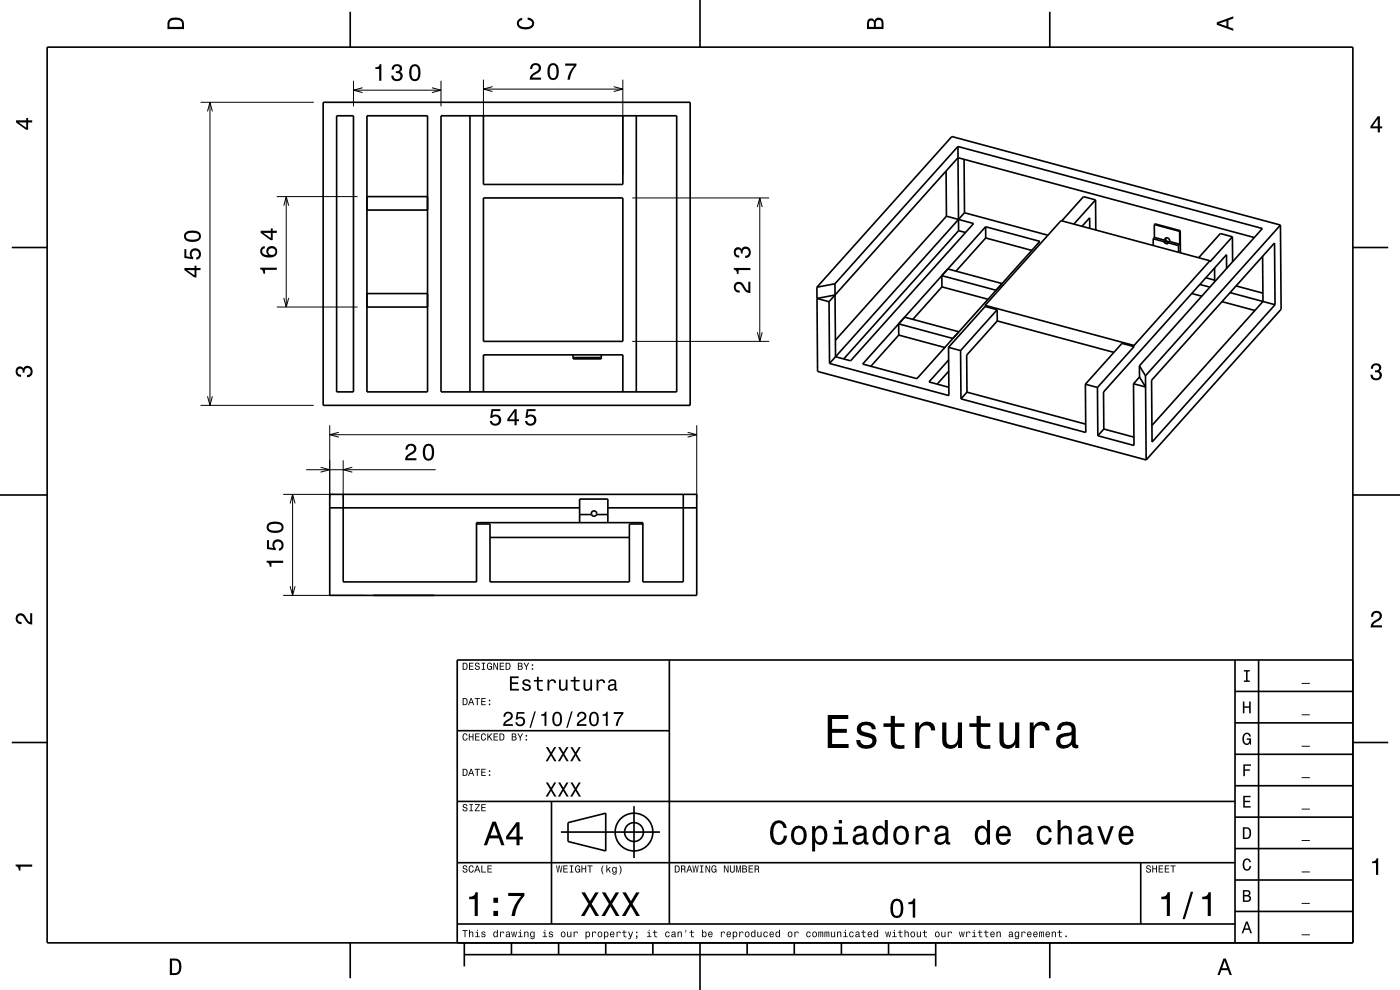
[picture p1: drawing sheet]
<svg xmlns="http://www.w3.org/2000/svg" width="297mm" height="210mm" viewBox="0 0 297 210" stroke-linecap="round" stroke-linejoin="round" font-family="sans-serif">
<g fill="none" stroke="#000" stroke-width=".21">
<path d="M75 17.1v5.5M75 19.1h18.6M76.9 18.6l-1.9 .5 1.9 .5M91.6 18.6l2 .5-2 .5M93.6 17.1v5.5M102.6 16.9v20.2M102.6 18.9h29.5M104.5 18.4l-1.9 .5 1.9 .5M130.2 18.4l1.9 .5-1.9 .5M132.1 16.9v20.2M42.5 21.7h24.1M44 23.6l.5-1.9 .6 1.9"/>
<path d="M44.5 21.7v64.3M58.7 41.7h17.1M60.2 43.6l.5-1.9 .5 1.9M60.7 41.7v23.4M134.1 42h29.1M160.7 43.9l.5-1.9 .5 1.9M161.2 42v30.4M58.7 65.1h17.1M60.2 63.2l.5 1.9 .5-1.9M134.1 72.4h29.1M160.7 70.5l.5 1.9 .5-1.9M42.5 86h24.1"/>
<path d="M44 84.1l.5 1.9 .6-1.9M64.9 99.6h27.5M68 99.1l1.9 .5-1.9 .6M69.9 90.2v15.5M69.9 92.2h77.9M71.9 91.7l-2 .5 2 .5M72.8 97.6v8.1M74.7 99.1l-1.9 .5 1.9 .6M145.9 91.7l1.9 .5-1.9 .5M147.8 90.2v15.5M60.1 104.9h10.7M61.6 106.8l.5-1.9 .5 1.9"/>
<path d="M62.1 104.9v21.4M60.1 126.3h17.1M61.6 124.4l.5 1.9 .5-1.9"/>
</g>
<g fill="none" stroke="#000" stroke-width=".35">
<path d="M10 10h277v190h-277zM74.3 2.5v7.5M148.5 0v10M222.7 2.5v7.5M68.6 21.7h77.8v64.3h-77.8zM71.4 24.6h3.6v58.5h-3.6zM77.8 24.6h12.9v58.5h-12.9zM93.6 24.6h50v58.5h-50zM99.7 24.6v58.5M102.6 24.6v14.5h29.5v-14.5M135 24.6v58.5M200.7 36.3l.1 9.6"/>
<path d="M203.2 31.1l.1 15.4M203.2 31.1l-26.1 29.1M203.2 31.1l64.6 17.4-26.1 29.1M204.5 33.8l.1 11.3M2.5 52.5h7.5M77.8 41.7h12.9M77.8 44.6h12.9M102.6 42h29.5v30.4h-29.5zM200.8 45.9l5.7 1.5-26.1 29.1-3.1-.8-.2-15.5M200.8 45.9l-23.6 26.3M201.1 57.1l11.5 3.1M203.3 46.5l-27.3 30.6"/>
<path d="M203.3 46.5l.1 2.4M203.4 48.9l-24.4 27.2M203.4 48.9l1.4 .4M204.6 45.1l17.7 4.8M204.6 45.1l-1.3 1.4M209.1 48.1l11.5 3.1-26.1 29.1-11.5-3.1zM209.1 48.1v2.4M209.1 50.5l-6.3 7M209.1 50.5l9.8 2.6M229.5 48l1.7-1.8v2.2M232.4 42.4l-2.5-.7-4.6 5.1M232.4 42.4l-4.6 5.1"/>
<path d="M232.4 42.4l.1 6.4M244.6 50.6l2.3 .7M244.6 50.6l.1 1.5M244.9 47.6l.1-.1 5.4 1.4M244.9 47.6l5.3 1.5M244.9 47.6v2.8M244.9 50.4l2.3 .6M244.9 50.4l-.3 .2M246.9 51.3l.1 .2a.51 .51 0 0 0 .9 0M247.2 51l-.1-.1a.51 .51 0 0 1 .6-.5 .51 .51 0 0 1 .5 .6l-.1 .2M247.2 51l-.3 .3M247.3 50.5l.1 .6 .5 .2 .2-.1"/>
<path d="M247.9 51.5h-.1M247.9 51.5l2.1 .6M248 51.3h-.3l-.4-.2-.2 .2 .4 .3 .3-.1M248.1 51.2l-.2 .3M248.1 51.2l2.2 .6M250 52.1v1.4M250.2 49.1l.1 2.7M250.3 51.8l-.3 .3M250.4 48.9v4.7M250.4 48.9l-.2 .2M255.8 58.9l1.9 .5M256.7 55.3l-31.6-8.5-16.1 18"/>
<path d="M256.7 55.3l-16.1 18M257.7 56.9v2.9M260.2 56.9v-2.9l-26.1 29.1 .1 7.9M261.4 50.2l-4.7 5.4v-.3M261.4 50.2l-2.5-.7-4.6 5.2M261.4 50.2l.1 5.3M266.1 50.4l-62.9-16.9-27.3 30.5M267.9 54.4v9.6l-23.5 26.3M270.4 51.5l.1 13.1-26.1 29.2-.1-13.1zM271.6 47.7l.2 17.9-28.7 32M271.6 47.7l-28.6 32M271.6 47.7l-69.7-18.7-28.6 31.9"/>
<path d="M287 52.5h7.5M77.8 62.3h12.9M77.8 65.1h12.9M121.6 75.3v.8h6v-.8M121.6 75.8h6M173.3 60.9v2.4M173.3 63.3l2.6 .7M173.3 63.3l.1 15.5 69.7 18.8M175.9 64l.1 13.1M177.1 60.2l-3.8 .7M177.1 62.6l-3.8 .7M190.7 71.1l-6 6.6"/>
<path d="M190.7 71.1l9.7 2.6M191.9 67.3l11.5 3.1-1.2 1.4-11.6-3.1 .1 2.4M199.8 60.9l-6.1 6.8M199.8 60.9v-2.4l11.5 3.1M199.8 60.9l9.8 2.6M201.2 73.7l.1 10.2-25.3-6.8M201.2 73.7l2.6 .7M201.2 76.4l-4.1 4.6 4.2 1.2M201.3 78.7l-2.5 2.8M203.8 74.4l.1 10.2M209 65l-7.8 8.7M209 64.8v.2"/>
<path d="M209 65l2.5 .7M209 64.8l31.6 8.5M211.5 65.7l-7.7 8.7M211.5 65.7l.1 2.4M211.6 68.1l-6.5 7.2v7.9M211.6 68.1l24.7 6.6M240.6 73.5l-2.6-.7-7.7 8.7M240.6 73.3v.2M240.6 73.5l-7.8 8.7M241.7 77.6v2.4M241.7 77.6l1.3 2.1M241.7 80l1.3 2.1-2.5-.7"/>
<path d="M241.7 80l-1.2 1.4M243 79.7l.1 17.9M252.8 62.3l2.1 .5M254.5 60.3l2.2 .6M259.2 64l7 1.9M261 62.1l9.5 2.5M262.2 60.6l5.7 1.6M102.6 83.1v-7.8h29.5v7.8M205.1 83.2l25.2 6.8M205.1 83.2l-1.2 1.4M230.3 81.5v10.2l-26.4-7.1M230.3 81.5l2.5 .7"/>
<path d="M232.8 82.2l.1 10.2M234.2 91l6.4 1.7M234.2 91l-1.3 1.4M240.5 81.4l.1 13.1-7.7-2.1M0 105h10M69.9 107.7h53.1M69.9 104.9h77.9v21.4h-77.9zM72.8 104.9v18.5h28.3v-12.5h35.3v12.5h8.5v-18.5M101.1 111.1h2.8v12.3h29.6v-12.3h2.9M103.9 114h29.6M123 109.1h2.5M123 110.9v-5h6v5"/>
<path d="M125.5 109.1a.57 .57 0 0 1 .5-.7 .57 .57 0 0 1 .5 .7M125.5 109.1a.57 .57 0 0 0 .5 .4 .57 .57 0 0 0 .5-.4M126.5 109.1h2.5M129 107.7h18.8M287 105h10M142 140v56M262 140v60M267 140v60M287 140h-190v60M2.5 157.5h7.5M97 155h45M262 153.3h25"/>
<path d="M262 146.7h25M287 157.5h7.5M97 170h165M117 170v26M119 176.5h21M120.5 174.5l8-2v8l-8-2zM134.5 171v11M262 173.3h25M262 166.7h25M262 160h25M97 196h165M97 183h165"/>
<path d="M242 183v13M262 193.3h25M262 186.7h25M262 180h25M74.3 200v7.5M98.5 202.5h100M98.5 200v5M108.5 200v2.5M118.5 200v2.5M128.5 200v2.5M138.5 200v2.5M148.5 200v10"/>
<path d="M158.5 200v2.5M168.5 200v2.5M178.5 200v2.5M188.5 200v2.5M198.5 200v5M222.7 200v7.5"/>
<circle cx="134.5" cy="176.5" r="2"/>
<circle cx="134.5" cy="176.5" r="4"/>
</g>
<g fill="#000">
<path d="M36 4a2.18 2.18 0 0 0-.5 2.2h3.5v-1.2a1.43 1.43 0 0 0-1.7-1.3zM36.3 4.4a2.15 2.15 0 0 1 2.2 .3l.1 1h-2.6v-1z" fill-rule="evenodd"/>
<path d="M79.6 14.3v.3h.8v2.5h.5v-3.5h-.3a.77 .77 0 0 1-1 .7zM83.4 13.9l-.3 .9h.4a.62 .62 0 0 1 .4-.8 .62 .62 0 0 1 .8 .3 .62 .62 0 0 1-.3 .8h-.4v.4a.72 .72 0 0 1 .9 .4 .72 .72 0 0 1-.5 1 .72 .72 0 0 1-.9-.5v-.4h-.5a1.18 1.18 0 0 0 1.5 1.2 1.18 1.18 0 0 0 .6-1.8l-.2-.1a.91 .91 0 0 0 .3-1.2 .91 .91 0 0 0-1-.5zM87.1 14.1a2.67 2.67 0 0 0 .4 3 1.14 1.14 0 0 0 1.6-.9 2.31 2.31 0 0 0-.6-2.5l-.5-.1-.5 .1zM87.7 14.1h.6a2.37 2.37 0 0 1 0 2.6h-.6a2.38 2.38 0 0 1 0-2.6z" fill-rule="evenodd"/>
<path d="M109.9 4.2l.9-.4v.4a.7 .7 0 0 0-.7 .5 .7 .7 0 0 0 .3 .8 1.7 1.7 0 0 0 2.5-.5 .9 .9 0 0 0-1-.8v-.5a1.24 1.24 0 0 1 1.4 1.1 1.24 1.24 0 0 1-1 1.4 2.22 2.22 0 0 1-2.5-.7l-.2-.5z" fill-rule="evenodd"/>
<path d="M112.8 13.7l-.3 .4v.5h.4a.71 .71 0 0 1 .5-.8 .71 .71 0 0 1 .9 .5 .71 .71 0 0 1-.5 .9 1.8 1.8 0 0 0-1.4 1.7h2.4v-.4h-1.9a2.2 2.2 0 0 1 1.5-1.2 1.13 1.13 0 0 0 .1-1.7 1.13 1.13 0 0 0-1.7 .1zM116.4 13.8a2.67 2.67 0 0 0 .4 3.1 1.14 1.14 0 0 0 1.7-.9 2.31 2.31 0 0 0-.6-2.5l-.6-.1-.5 .1zM117 13.9h.7a2.38 2.38 0 0 1 0 2.6h-.7a2.37 2.37 0 0 1 0-2.6zM119.9 13.5v.4h1.9a5.2 5.2 0 0 0-1.4 3h.5a5.3 5.3 0 0 1 1.4-3v-.4z" fill-rule="evenodd"/>
<path d="M184.2 4.2l-.3 .7v1.3h3.5v-1.3a.98 .98 0 0 0-.7-1.1 .98 .98 0 0 0-1.2 .6 .84 .84 0 0 0-1.3-.2zM184.5 4.5a.54 .54 0 0 1 .6-.1 .54 .54 0 0 1 .3 .6v.7h-1zM185.9 4.4a.62 .62 0 0 1 .8-.1 .62 .62 0 0 1 .3 .6v.8h-1.2z" fill-rule="evenodd"/>
<path d="M258.1 4.7v.6l3.5 1.2v-.4l-1-.4v-1.4l1-.4v-.4zM258.6 5l1.6-.5v1z" fill-rule="evenodd"/>
<path d="M3.4 25.5v.5l2.1 1.5h.5v-1.5h.8v-.5h-.8v-.5h-.4v.5zM4 26h1.6v1.1z" fill-rule="evenodd"/>
<path d="M292.3 24.7l-1.6 2.1v.4h1.6v.9h.4v-.9h.5v-.4h-.5v-2.1zM292.3 25.2v1.6h-1.1z" fill-rule="evenodd"/>
<path d="M39.1 56.8v.5l2.1 1.5h.5v-1.5h.8v-.5h-.8v-.5h-.4v.5zM39.7 57.3h1.6v1.1zM39.1 52.8v1.9l1.9 .3v-.4a.79 .79 0 0 1-.2-1.2 .79 .79 0 0 1 1.2 0 .79 .79 0 0 1-.1 1.2h-.3v.5a1.21 1.21 0 0 0 1.1-1.5 1.21 1.21 0 0 0-1.7-.8 1.21 1.21 0 0 0-.5 1.7l-1-.1v-1.6zM39.5 49.2a1.13 1.13 0 0 0-.4 1.2 1.13 1.13 0 0 0 .9 .8 2.28 2.28 0 0 0 2.5-.6 1.14 1.14 0 0 0-.9-1.6 2.85 2.85 0 0 0-2.1 .2zM39.5 49.8a2.38 2.38 0 0 1 2.6 0v.6a2.37 2.37 0 0 1-2.6 0z" fill-rule="evenodd"/>
<path d="M55.2 56.8v.3a.77 .77 0 0 1 .7 1h.3v-.9h2.5v-.4zM55.5 52.5a1.33 1.33 0 0 0-.1 1.5 1.33 1.33 0 0 0 1.3 .6 1.63 1.63 0 0 0 2.1-1.2 1.15 1.15 0 0 0-1.5-1.2 1.15 1.15 0 0 0-.4 1.9 1.02 1.02 0 0 1-1.3-.8 .58 .58 0 0 1 .6-.6v-.5zM56.9 53.4a.75 .75 0 0 1 1.5 0 .75 .75 0 0 1-1.5 0zM55.3 48.9v.5l2.1 1.5h.5v-1.5h.8v-.5h-.8v-.5h-.4v.5zM55.9 49.4h1.6v1.1z" fill-rule="evenodd"/>
<path d="M155.9 60.1a1.2 1.2 0 0 0-.1 1.3 1.2 1.2 0 0 0 1.1 .7v-.5a.7 .7 0 0 1-.8-.5 .7 .7 0 0 1 .5-.8 .7 .7 0 0 1 .8 .5 1.8 1.8 0 0 0 1.8 1.4v-2.4h-.5v1.9a2.2 2.2 0 0 1-1.1-1.5 1.11 1.11 0 0 0-1.7-.1zM155.7 56.8v.4a.77 .77 0 0 1 .6 .9h.4v-.8h2.5v-.5zM155.9 52.7a1.17 1.17 0 0 0-.2 1.3 1.17 1.17 0 0 0 1.1 .7v-.5a.62 .62 0 0 1-.7-.3 .62 .62 0 0 1 .2-.8 .62 .62 0 0 1 .8 .2l.1 .5h.4a.72 .72 0 0 1 .4-1 .72 .72 0 0 1 .9 .5 .72 .72 0 0 1-.5 .9l-.3 .1v.4a1.18 1.18 0 0 0 1.2-1.5 1.18 1.18 0 0 0-1.9-.6l-.1 .3a.86 .86 0 0 0-1.4-.2z" fill-rule="evenodd"/>
<path d="M291.1 77.4a1.08 1.08 0 0 1 1.4-.2 1.08 1.08 0 0 1 .4 1.2l-.3 .3a1.06 1.06 0 0 1 .5 1.3 1.06 1.06 0 0 1-1.2 .7 1.1 1.1 0 0 1-1.2-1.2h.5a.71 .71 0 0 0 1 .8 .71 .71 0 0 0 .1-1.3h-.6v-.4a.61 .61 0 0 0 .8-.3 .61 .61 0 0 0-.2-.8 .61 .61 0 0 0-.9 .2l-.1 .5h-.5z" fill-rule="evenodd"/>
<path d="M3.6 78a.86 .86 0 0 1 1.4 .2 1.06 1.06 0 0 1 1.2-.6 1.06 1.06 0 0 1 .7 1.2 1.1 1.1 0 0 1-1.2 1.2v-.4a.71 .71 0 0 0 .8-1 .71 .71 0 0 0-1.3-.1v.6h-.4a.61 .61 0 0 0-.3-.8 .61 .61 0 0 0-.8 .2 .61 .61 0 0 0 .2 .8l.6 .2v.4a1.15 1.15 0 0 1-1.2-.6 1.15 1.15 0 0 1 .3-1.3z" fill-rule="evenodd"/>
<path d="M86.3 94.4l-.3 1h.5a.7 .7 0 0 1 .5-.9 .7 .7 0 0 1 .8 .5 .7 .7 0 0 1-.5 .9 1.8 1.8 0 0 0-1.4 1.7h2.4v-.4h-1.9a2.23 2.23 0 0 1 1.5-1.2 1.13 1.13 0 0 0 .1-1.6 1.13 1.13 0 0 0-1.7 0zM90 94.6a2.68 2.68 0 0 0 .4 3 1.14 1.14 0 0 0 1.6-.9 2.3 2.3 0 0 0-.6-2.5l-.5-.1-.5 .1zM90.6 94.6h.6a2.38 2.38 0 0 1 0 2.6h-.6a2.37 2.37 0 0 1 0-2.6z" fill-rule="evenodd"/>
<path d="M104.3 86.8l-.3 1.8h.4a.8 .8 0 0 1 1.2-.2 .8 .8 0 0 1 0 1.3 .8 .8 0 0 1-1.2-.4h-.5a1.21 1.21 0 0 0 1.5 1.1 1.21 1.21 0 0 0 .8-1.7 1.21 1.21 0 0 0-1.7-.6l.1-.9h1.5v-.4zM109.1 86.8l-1.5 2.1v.4h1.6v.9h.4v-.9h.5v-.4h-.5v-2.1zM109.2 87.4v1.5h-1.2zM111.7 86.8l-.2 1.8h.4a.8 .8 0 0 1 1.2-.2 .8 .8 0 0 1-.1 1.3 .8 .8 0 0 1-1.2-.4h-.4a1.21 1.21 0 0 0 1.5 1.1 1.21 1.21 0 0 0 .8-1.7 1.21 1.21 0 0 0-1.8-.6l.2-.9h1.5v-.4z" fill-rule="evenodd"/>
<path d="M56.5 118.9v.4a.77 .77 0 0 1 .7 .9h.4v-.8h2.5v-.5zM56.6 114.6v1.9l1.9 .2v-.4a.8 .8 0 0 1-.2-1.2 .8 .8 0 0 1 1.2 .1 .8 .8 0 0 1-.3 1.2v.4a1.21 1.21 0 0 0 1-1.5 1.21 1.21 0 0 0-1.6-.8 1.21 1.21 0 0 0-.6 1.8l-.9-.2v-1.5zM57 110.9a1.13 1.13 0 0 0-.4 1.3 1.13 1.13 0 0 0 1 .8 2.27 2.27 0 0 0 2.5-.6 1.14 1.14 0 0 0-.9-1.7 2.86 2.86 0 0 0-2.2 .2zM57.1 111.5a2.38 2.38 0 0 1 2.6 0v.7a2.37 2.37 0 0 1-2.6 0z" fill-rule="evenodd"/>
<path d="M3.6 130.4a1.22 1.22 0 0 1 2 .7l.4 .6 .4 .3v-1.9h.4v2.4a1.8 1.8 0 0 1-1.7-1.4 .71 .71 0 0 0-.9-.5 .71 .71 0 0 0-.5 .8 .71 .71 0 0 0 .9 .5v.5a1.18 1.18 0 0 1-1.2-.7 1.18 1.18 0 0 1 .2-1.3z" fill-rule="evenodd"/>
<path d="M291.2 129.9a1.18 1.18 0 0 1 1.9 .3 1.18 1.18 0 0 1-1 1.7l-.5 .3-.3 .5h1.9v.4h-2.4a1.8 1.8 0 0 1 1.4-1.8 .71 .71 0 0 0 .5-.8 .71 .71 0 0 0-.9-.5 .71 .71 0 0 0-.5 .8h-.4z" fill-rule="evenodd"/>
<path d="M98.1 140.6v1.5h.5a.77 .77 0 0 0 .6-.8 .77 .77 0 0 0-.6-.7zM98.4 140.8a.58 .58 0 0 1 .6 .5 .58 .58 0 0 1-.6 .6zM99.5 140.6v1.5h.9v-.2h-.7v-.5h.7v-.2h-.7v-.4h.7v-.2zM100.9 140.7a.53 .53 0 0 0 0 .6 .53 .53 0 0 0 .6 .2 .32 .32 0 0 1-.2 .5 .32 .32 0 0 1-.4-.4h-.2a.5 .5 0 0 0 .7 .5 .5 .5 0 0 0 .1-.8l-.3-.1a.29 .29 0 0 1-.2-.4 .29 .29 0 0 1 .4-.1 .29 .29 0 0 1 .2 .3h.2a.51 .51 0 0 0-.4-.4 .51 .51 0 0 0-.5 .1zM102.2 140.6v.2h.3v1.1h-.3v.2h.7v-.2h-.2v-1.1h.2v-.2zM103.4 140.8l-.1 .2a.69 .69 0 0 0 0 .8 .69 .69 0 0 0 .8 .3l.1-.2 .2 .2v-.8h-.6v.2h.4l-.2 .4a.6 .6 0 0 1-.5-.6 .6 .6 0 0 1 .5-.6l.2 .3h.2l-.1-.2a.5 .5 0 0 0-.9 0zM104.7 140.6v1.5h.1v-1.2l.6 1.2h.2v-1.5h-.1v1.2l-.6-1.2zM106 140.6v1.5h1v-.2h-.8v-.5h.7v-.2h-.7v-.4h.7v-.2zM107.3 140.6v1.5h.5a.77 .77 0 0 0 .6-.8 .77 .77 0 0 0-.6-.7zM107.5 140.8a.58 .58 0 0 1 .6 .5 .58 .58 0 0 1-.6 .6zM109.9 140.6v1.5h.5a.42 .42 0 0 0 .5-.3 .42 .42 0 0 0-.3-.5l.2-.2-.1-.4zM110.1 140.8h.3a.23 .23 0 0 1 .2 .2 .23 .23 0 0 1-.2 .2h-.3zM110.1 141.4h.3a.26 .26 0 0 1 .3 .2 .26 .26 0 0 1-.3 .3h-.3zM111.1 140.6l.5 .9v.6h.2v-.6l.5-.9h-.3l-.3 .7-.4-.7zM112.8 141.8v.3h.3v-.3zM112.8 140.9v.3h.3v-.3z" fill-rule="evenodd"/>
<path d="M98.1 148.1v1.5h.5a.77 .77 0 0 0 .6-.8 .77 .77 0 0 0-.6-.7zM98.4 148.3a.58 .58 0 0 1 .6 .5 .58 .58 0 0 1-.6 .6zM99.8 148.1l-.5 1.5h.2l.2-.5h.5l.2 .5h.2l-.5-1.5zM100 148.3l.2 .7h-.5zM100.7 148.1v.2h.5v1.3h.2v-1.3h.4v-.2zM102.1 148.1v1.5h.9v-.2h-.7v-.5h.7v-.2h-.7v-.4h.7v-.2zM103.7 149.3v.3h.3v-.3zM103.7 148.4v.3h.3v-.3z" fill-rule="evenodd"/>
<path d="M98.3 155.7l-.1 .3a.67 .67 0 0 0 0 .8 .67 .67 0 0 0 .8 .2l.2-.5h-.2l-.2 .4a.6 .6 0 0 1-.5-.6 .6 .6 0 0 1 .5-.6l.2 .3h.2l-.2-.3a.5 .5 0 0 0-.7 0zM99.5 155.6v1.5h.2v-.7h.6v.7h.1v-1.5h-.1v.6h-.6v-.6zM100.8 155.6v1.5h1v-.2h-.8v-.5h.7v-.2h-.7v-.4h.7v-.2zM102.2 155.7l-.1 .3a.67 .67 0 0 0 0 .8 .67 .67 0 0 0 .8 .2l.2-.5h-.2l-.2 .4a.6 .6 0 0 1-.5-.6 .6 .6 0 0 1 .5-.6l.2 .3h.2l-.2-.3a.5 .5 0 0 0-.7 0zM103.4 155.6v1.5h.2v-.6l.2-.1 .5 .7h.2l-.6-.9 .6-.6h-.3l-.6 .7v-.7zM104.7 155.6v1.5h1v-.2h-.8v-.5h.7v-.2h-.7v-.4h.7v-.2zM106 155.6v1.5h.5a.77 .77 0 0 0 .6-.8 .77 .77 0 0 0-.6-.7zM106.2 155.8a.58 .58 0 0 1 .6 .5 .58 .58 0 0 1-.6 .6zM108.6 155.6v1.5h.5a.42 .42 0 0 0 .5-.3 .42 .42 0 0 0-.3-.5l.2-.2-.1-.4zM108.8 155.8h.3a.23 .23 0 0 1 .2 .2 .23 .23 0 0 1-.2 .2h-.3zM108.8 156.4h.3a.26 .26 0 0 1 .3 .2 .26 .26 0 0 1-.3 .3h-.3zM109.8 155.6l.5 .9v.6h.2v-.6l.5-.9h-.3l-.3 .7-.4-.7zM111.5 156.8v.3h.3v-.3zM111.5 155.9v.3h.3v-.3z" fill-rule="evenodd"/>
<path d="M107.1 151.2l-.3 .9h.4a.6 .6 0 0 1 .4-.8 .6 .6 0 0 1 .8 .5 .6 .6 0 0 1-.5 .7l-.2 .1a1.4 1.4 0 0 0-1 1.4h2.1v-.4h-1.6l.7-.7a1 1 0 0 0 .8-1.4 1 1 0 0 0-1.6-.3zM109.6 151l-.2 1.6h.4a.68 .68 0 0 1 1-.2 .68 .68 0 0 1-.1 1.1 .68 .68 0 0 1-1-.3h-.4a1.04 1.04 0 0 0 1.3 .9 1.04 1.04 0 0 0 .7-1.4 1.04 1.04 0 0 0-1.5-.5l.1-.8h1.3v-.4zM113.4 150.9l-1.1 3.5h.3l1.1-3.5zM114.8 151.5v.3h.7v2.2h.4v-3h-.3a.66 .66 0 0 1-.8 .5zM117.4 151.4a2.29 2.29 0 0 0 .4 2.6 .98 .98 0 0 0 1.4-.8 1.97 1.97 0 0 0-.6-2.1h-.8zM117.9 151.4h.6a2.02 2.02 0 0 1 0 2.2h-.6a2.04 2.04 0 0 1 0-2.2zM121.2 150.9l-1.1 3.5h.3l1.1-3.5zM122.7 151.2l-.3 .9h.4a.6 .6 0 0 1 .5-.8 .6 .6 0 0 1 .7 .5 .6 .6 0 0 1-.4 .7l-.3 .1a1.4 1.4 0 0 0-.9 1.4h2v-.4h-1.6l.7-.7a1 1 0 0 0 .8-1.4 1 1 0 0 0-1.6-.3zM125.2 151.4a2.29 2.29 0 0 0 .4 2.6 .98 .98 0 0 0 1.4-.8 1.97 1.97 0 0 0-.6-2.1h-.8zM125.7 151.4h.6a2.02 2.02 0 0 1 0 2.2h-.6a2.02 2.02 0 0 1 0-2.2zM127.8 151.5v.3h.7v2.2h.4v-3h-.3a.66 .66 0 0 1-.8 .5zM130.2 151v.4h1.6a4.5 4.5 0 0 0-1.2 2.6h.4a4.5 4.5 0 0 1 1.3-2.6v-.4z" fill-rule="evenodd"/>
<path d="M108.2 143.5v3h1.9v-.4h-1.5v-1h1.3v-.4h-1.3v-.9h1.4v-.3zM111 144.3a.65 .65 0 0 0-.1 .7 .65 .65 0 0 0 .6 .4l.7 .2a.52 .52 0 0 1-.5 .7 .52 .52 0 0 1-.6-.5h-.3a.88 .88 0 0 0 1.1 .8 .88 .88 0 0 0 .5-1.3l-1.1-.4a.46 .46 0 0 1 .3-.5 .46 .46 0 0 1 .6 .4h.4a.93 .93 0 0 0-1.6-.5zM113.9 143.6v.6h-.6v.4h.6v1.5a.89 .89 0 0 0 1.3 .4v-.3a.58 .58 0 0 1-.9-.3v-1.3h.9v-.4h-.9v-.6zM116.1 144.2v2.3h.4v-1.3a.57 .57 0 0 1 .3-.7 .57 .57 0 0 1 .7 .2l.1 .2h.4a.77 .77 0 0 0-.6-.8 .77 .77 0 0 0-.9 .4v-.3zM118.6 144.2v1.5a.76 .76 0 0 0 .5 .8 .76 .76 0 0 0 .9-.4v.4h.4v-2.3h-.4v1.3a.55 .55 0 0 1-.3 .7 .55 .55 0 0 1-.7-.3v-1.7zM121.7 143.6v.6h-.6v.4h.6v1.5a.89 .89 0 0 0 1.3 .4v-.3a.58 .58 0 0 1-.9-.3v-1.3h.9v-.4h-.9v-.6zM123.8 144.2v1.5a.76 .76 0 0 0 .5 .8 .76 .76 0 0 0 .9-.4v.4h.4v-2.3h-.4v1.3a.55 .55 0 0 1-.3 .7 .55 .55 0 0 1-.7-.3v-1.7zM126.6 144.2v2.3h.3v-1.3a.57 .57 0 0 1 .3-.7 .57 .57 0 0 1 .8 .2v.2h.4a.76 .76 0 0 0-.6-.8 .76 .76 0 0 0-.9 .4v-.3zM129.3 144.3l-.3 .5h.4a.47 .47 0 0 1 .6-.4 .47 .47 0 0 1 .3 .6l-.2 .1a.84 .84 0 0 0-1 .3 .84 .84 0 0 0 0 1 .9 .9 0 0 0 1.3-.2l.1 .2 .5 .1v-.3h-.2l-.1-.2v-1.2a.87 .87 0 0 0-.6-.7 .87 .87 0 0 0-.8 .2zM129.4 145.6l1-.3a.66 .66 0 0 1-.2 .8 .66 .66 0 0 1-.8 0z" fill-rule="evenodd"/>
<path d="M175.6 151.7v7h4.4v-.9h-3.5v-2.3h3.1v-.9h-3.1v-2.1h3.5v-.8zM182.3 153.5a1.51 1.51 0 0 0-.5 1.7 1.51 1.51 0 0 0 1.5 1l1.6 .5a.79 .79 0 0 1 .1 .8 .79 .79 0 0 1-.6 .5 1.34 1.34 0 0 1-1.9-1h-.9a1.82 1.82 0 0 0 2.2 1.9 1.78 1.78 0 0 0 1.9-.8 1.78 1.78 0 0 0-.1-2.1l-2.7-.9-.3-.5a1.22 1.22 0 0 1 1.1-.8 1.22 1.22 0 0 1 1.1 .5l.1 .4h.9a1.7 1.7 0 0 0-2-1.6l-.9 .1zM189 151.8v1.6h-1.6v.8h1.6v3.6l.3 .6 .6 .3 2 .1v-.8h-1.5l-.4-.2-.2-1v-2.6h2.1v-.8h-2.1v-1.6zM194.2 153.3v5.4h.9v-3.1a1.33 1.33 0 0 1 .7-1.6 1.33 1.33 0 0 1 1.6 .5l.1 .4h.9a1.79 1.79 0 0 0-1.4-1.8 1.79 1.79 0 0 0-2 1v-.8zM199.9 153.3v3.5a1.78 1.78 0 0 0 1.2 2 1.78 1.78 0 0 0 2.1-1v.9h.9v-5.4h-.9v3.1a1.37 1.37 0 0 1-.6 1.4 1.37 1.37 0 0 1-1.6-.1l-.2-1v-3.4zM207.2 151.8v1.6h-1.6v.8h1.6v3.6l.3 .6 .6 .3 2 .1v-.8h-1.5l-.3-.2-.2-1v-2.6h2v-.8h-2v-1.6zM212 153.3v3.5a1.77 1.77 0 0 0 1.3 2 1.77 1.77 0 0 0 2.1-1v.9h.8v-5.4h-.9v3.1a1.38 1.38 0 0 1-.6 1.4 1.38 1.38 0 0 1-1.6-.1l-.2-1v-3.4zM218.5 153.3v5.4h.9v-3.1a1.33 1.33 0 0 1 .7-1.6 1.33 1.33 0 0 1 1.6 .5l.1 .4h.9a1.79 1.79 0 0 0-1.4-1.8 1.79 1.79 0 0 0-2 1v-.8zM224.8 153.5l-.4 .6-.1 .7h.7a1.23 1.23 0 0 1 1-1 1.23 1.23 0 0 1 1.3 .5v.8l-.2 .2-.4 .1a2.74 2.74 0 0 0-2.6 1.1 1.67 1.67 0 0 0 .4 2 1.67 1.67 0 0 0 2.1 .1l.8-.6 .2 .6 .7 .2 .4-.1v-.7l-.4-.1-.1-3.2a1.59 1.59 0 0 0-2-1.6l-.8 .1zM225.1 156.6l2.2-.7a1.53 1.53 0 0 1-.4 1.8 1.53 1.53 0 0 1-1.8 .1 1.07 1.07 0 0 1 0-1.2z" fill-rule="evenodd"/>
<path d="M263.7 148.8h.3v1h1v-1h.3v2.5h-.3v-1.2h-1v1.2h-.3z" fill-rule="evenodd"/>
<path d="M263.9 142.1h1.2v.3h-.4v1.9h.4v.3h-1.2v-.3h.4v-1.9h-.4z" fill-rule="evenodd"/>
<path d="M263.8 155.8a.85 .85 0 0 1 1-.4 .85 .85 0 0 1 .6 .8h-.4v-.2a.49 .49 0 0 0-.5-.3 .49 .49 0 0 0-.4 .3 1.2 1.2 0 0 0 .4 1.7 .66 .66 0 0 0 .6-.8h-.6v-.3h.9v1.4h-.2v-.4l-.3 .3a.85 .85 0 0 1-1.3-.6v-1.1z" fill-rule="evenodd"/>
<path d="M276.1 158.2h1.8v.2h-1.8z" fill-rule="evenodd"/>
<path d="M276.1 151.5h1.8v.2h-1.8z" fill-rule="evenodd"/>
<path d="M276.1 144.9h1.8v.2h-1.8z" fill-rule="evenodd"/>
<path d="M98.3 170.7a.53 .53 0 0 0 0 .6 .53 .53 0 0 0 .6 .2 .32 .32 0 0 1-.2 .5 .32 .32 0 0 1-.4-.4h-.2a.5 .5 0 0 0 .7 .5 .5 .5 0 0 0 .1-.8l-.3-.1a.27 .27 0 0 1-.1-.5 .27 .27 0 0 1 .4 .2l.2 .1a.51 .51 0 0 0-.3-.4 .51 .51 0 0 0-.5 .1zM99.6 170.6v.2h.3v1.1h-.3v.2h.7v-.2h-.2v-1.1h.2v-.2zM100.8 170.6v.2h.8l-.9 1.3h1.1v-.2h-.8l.8-1.3zM102.1 170.6v1.5h.9v-.2h-.7v-.5h.7v-.2h-.7v-.4h.7v-.2z" fill-rule="evenodd"/>
<path d="M98.1 163.1v1.5h.5a.77 .77 0 0 0 .6-.8 .77 .77 0 0 0-.6-.7zM98.4 163.3a.58 .58 0 0 1 .6 .5 .58 .58 0 0 1-.6 .6zM99.8 163.1l-.5 1.5h.2l.2-.5h.5l.2 .5h.2l-.5-1.5zM100 163.3l.2 .7h-.5zM100.7 163.1v.2h.5v1.3h.2v-1.3h.4v-.2zM102.1 163.1v1.5h.9v-.2h-.7v-.5h.7v-.2h-.7v-.4h.7v-.2zM103.7 164.3v.3h.3v-.3zM103.7 163.4v.3h.3v-.3z" fill-rule="evenodd"/>
<path d="M104.5 174.3l-1.9 5h.7l.5-1.5h2l.6 1.5h.6l-1.8-5zM104.8 175l.8 2.2h-1.5zM109.6 174.4l-2.2 3v.7h2.2v1.2h.6v-1.2h.7v-.6h-.7v-3.1zM109.6 175.2v2.3h-1.6z" fill-rule="evenodd"/>
<path d="M115.8 158.5l.9 1.4-.9 1.6h.4l.7-1.2 .7 1.2h.5l-1-1.6 .9-1.4h-.4l-.7 1.1-.6-1.1zM118.4 158.5l.9 1.4-.9 1.6h.4l.7-1.2 .7 1.2h.5l-1-1.6 .9-1.4h-.4l-.7 1.1-.6-1.1zM121 158.5l.9 1.4-.9 1.6h.4l.7-1.2 .7 1.2h.5l-1-1.6 .9-1.4h-.4l-.7 1.1-.6-1.1z" fill-rule="evenodd"/>
<path d="M115.8 166l.9 1.4-.9 1.6h.4l.7-1.2 .7 1.2h.5l-1-1.6 .9-1.4h-.4l-.7 1.1-.6-1.1zM118.4 166l.9 1.4-.9 1.6h.4l.7-1.2 .7 1.2h.5l-1-1.6 .9-1.4h-.4l-.7 1.1-.6-1.1zM121 166l.9 1.4-.9 1.6h.4l.7-1.2 .7 1.2h.5l-1-1.6 .9-1.4h-.4l-.7 1.1-.6-1.1z" fill-rule="evenodd"/>
<path d="M163.9 174.7a4 4 0 0 0 0 3.9 1.77 1.77 0 0 0 2 .5 1.77 1.77 0 0 0 1.1-1.8h-.7a1.17 1.17 0 0 1-1.6 1.2 2.98 2.98 0 0 1 0-3.8 1.02 1.02 0 0 1 1.5 .9h.7a1.7 1.7 0 0 0-1.2-1.5 1.7 1.7 0 0 0-1.8 .6zM168.2 175.7a2.56 2.56 0 0 0 .6 3.4 1.72 1.72 0 0 0 1.7-.2 1.72 1.72 0 0 0 .7-1.7 1.7 1.7 0 0 0-.9-1.9 1.7 1.7 0 0 0-2.1 .4zM168.7 176.1a.96 .96 0 0 1 1-.4 .96 .96 0 0 1 .7 .8 1.59 1.59 0 0 1-.9 2.2 1.19 1.19 0 0 1-1.1-1.5zM172.3 175.3v5.3h.6v-2.1a1.32 1.32 0 0 0 1.4 .7 1.32 1.32 0 0 0 1.1-1.1 2.43 2.43 0 0 0-.8-2.8 1.22 1.22 0 0 0-1.7 .5v-.5zM173.2 176.1a.89 .89 0 0 1 1-.4 .89 .89 0 0 1 .6 .8 1.61 1.61 0 0 1-.9 2.2 1.19 1.19 0 0 1-1-1.5zM177 175.4v.5h1v2.7h-1.3v.5h3.2v-.5h-1.3v-3.2zM177.9 173.9v.8h.7v-.8zM181.4 175.4l-.3 .4-.1 .6h.6a.85 .85 0 0 1 .8-.7 .85 .85 0 0 1 .8 .6l-.1 .4-.3 .1a1.62 1.62 0 0 0-1.9 1.3 1.04 1.04 0 0 0 1.1 1.1l.7-.1 .6-.5 .1 .5h.8v-.5h-.3v-2.3a1.45 1.45 0 0 0-1-1.2 1.45 1.45 0 0 0-1.5 .3zM181.6 177.6l1.6-.4a1.1 1.1 0 0 1-.3 1.2 1.1 1.1 0 0 1-1.2 .1l-.2-.5zM185.5 175.7a2.71 2.71 0 0 0 .5 3.4 1.25 1.25 0 0 0 1.7-.6v.6h.6v-5.2h-.6v1.9a1.27 1.27 0 0 0-2.2-.1zM186 176.1a.89 .89 0 0 1 1-.4 .89 .89 0 0 1 .6 .8 1.59 1.59 0 0 1-.9 2.2 1.2 1.2 0 0 1-1-1.5zM189.9 175.7a2.56 2.56 0 0 0 .6 3.4 1.72 1.72 0 0 0 1.7-.2 1.72 1.72 0 0 0 .6-1.7 1.7 1.7 0 0 0-.8-1.9 1.7 1.7 0 0 0-2.1 .4zM190.4 176.1a.96 .96 0 0 1 1-.4 .96 .96 0 0 1 .7 .8 1.59 1.59 0 0 1-.9 2.2 1.19 1.19 0 0 1-1.1-1.5zM194.2 175.3v3.8h.7v-2.2a.95 .95 0 0 1 .5-1.1 .95 .95 0 0 1 1.2 .3v.4h.7a1.28 1.28 0 0 0-1-1.4 1.28 1.28 0 0 0-1.5 .8v-.6zM198.8 175.4l-.3 .4-.1 .6h.5a.79 .79 0 0 1 1-.8 .79 .79 0 0 1 .5 1.1l-.2 .1a1.62 1.62 0 0 0-2 1.3 1.04 1.04 0 0 0 1.2 1.1l.6-.1 .6-.5 .2 .5h.8v-.5h-.4v-2.3a1.45 1.45 0 0 0-1-1.2 1.45 1.45 0 0 0-1.4 .3zM199 177.6l1.6-.4a1.1 1.1 0 0 1-.3 1.2 1.1 1.1 0 0 1-1.3 .1l-.1-.5zM207.2 175.7a2.71 2.71 0 0 0 .5 3.4 1.25 1.25 0 0 0 1.7-.6v.6h.6v-5.2h-.6v1.9a1.27 1.27 0 0 0-2.2-.1zM207.7 176.1a.89 .89 0 0 1 1-.4 .89 .89 0 0 1 .6 .8 1.59 1.59 0 0 1-.9 2.2 1.2 1.2 0 0 1-1-1.5zM211.7 175.7a2.62 2.62 0 0 0 .5 3.4 1.58 1.58 0 0 0 2.2-1.1h-.6l-.4 .5-.5 .2a1.08 1.08 0 0 1-1-1.3h2.5a1.66 1.66 0 0 0-.7-2 1.66 1.66 0 0 0-2 .3zM212.2 176a.94 .94 0 0 1 1.1-.2 .94 .94 0 0 1 .5 1h-1.9zM220.3 175.7a2.6 2.6 0 0 0 .5 3.4 1.59 1.59 0 0 0 2.3-1.4h-.6a.95 .95 0 0 1-.9 1 .95 .95 0 0 1-1-.9 1.59 1.59 0 0 1 1-2.1 .85 .85 0 0 1 .9 .8h.6a1.56 1.56 0 0 0-1.1-1.3 1.56 1.56 0 0 0-1.7 .5zM224.4 173.9v5.2h.6v-2.2a.97 .97 0 0 1 .5-1.1 .97 .97 0 0 1 1.1 .2l.1 .7v2.4h.7v-2.5a1.26 1.26 0 0 0-.9-1.4 1.26 1.26 0 0 0-1.5 .6v-1.9zM229.1 175.4l-.3 .4-.1 .6h.6a.79 .79 0 0 1 1-.8 .79 .79 0 0 1 .5 1.1l-.3 .1a1.62 1.62 0 0 0-1.9 1.3 1.04 1.04 0 0 0 1.1 1.1l.7-.1 .6-.5 .1 .5h.8v-.5h-.3v-2.3a1.45 1.45 0 0 0-1-1.2 1.45 1.45 0 0 0-1.5 .3zM229.4 177.6l1.5-.4a1.1 1.1 0 0 1-.3 1.2 1.1 1.1 0 0 1-1.2 .1l-.2-.5zM232.8 175.3l1.4 3.8h.7l1.4-3.8h-.7l-1.1 3.1-1.1-3.1zM237.7 175.7a2.63 2.63 0 0 0 .5 3.4 1.58 1.58 0 0 0 2.2-1.1h-.6l-.3 .5-.6 .2a1.08 1.08 0 0 1-1-1.3h2.6a1.66 1.66 0 0 0-.7-2 1.66 1.66 0 0 0-2.1 .3zM238.2 176a.94 .94 0 0 1 1.1-.2 .94 .94 0 0 1 .5 1h-1.9z" fill-rule="evenodd"/>
<path d="M263.7 168.8h1.6v.3h-1.2v.8h1.1v.3h-1.1v.8h1.2v.3h-1.6z" fill-rule="evenodd"/>
<path d="M263.8 162.1h1.6v.3h-1.3v.8h1v.3h-1v1.1h-.3z" fill-rule="evenodd"/>
<path d="M263.7 175.5v2.5h.8a1.37 1.37 0 0 0 .7-2.2 1.55 1.55 0 0 0-1.5-.3zM264 175.8a.98 .98 0 0 1 1.1 .7 .98 .98 0 0 1-.6 1.2h-.5z" fill-rule="evenodd"/>
<path d="M276.1 178.2h1.8v.2h-1.8z" fill-rule="evenodd"/>
<path d="M276.1 171.5h1.8v.2h-1.8z" fill-rule="evenodd"/>
<path d="M276.1 164.9h1.8v.2h-1.8z" fill-rule="evenodd"/>
<path d="M3.3 183.4h3.5v.4h-2.5v.9h-.3a.77 .77 0 0 0-.7-1z" fill-rule="evenodd"/>
<path d="M98.3 183.7a.53 .53 0 0 0 0 .6 .53 .53 0 0 0 .6 .2 .32 .32 0 0 1-.2 .5 .32 .32 0 0 1-.4-.4h-.2a.5 .5 0 0 0 .7 .5 .5 .5 0 0 0 .1-.8l-.3-.1a.27 .27 0 0 1-.1-.5 .27 .27 0 0 1 .4 .2l.2 .1a.51 .51 0 0 0-.3-.4 .51 .51 0 0 0-.5 .1zM99.6 183.7l-.1 .3a.67 .67 0 0 0 0 .8 .67 .67 0 0 0 .8 .2l.2-.5h-.2l-.2 .4a.6 .6 0 0 1-.5-.6 .6 .6 0 0 1 .5-.6l.2 .3h.2l-.2-.3a.5 .5 0 0 0-.7 0zM101.1 183.6l-.5 1.5h.2l.2-.5h.6l.1 .5h.2l-.5-1.5zM101.3 183.8l.2 .7h-.5zM102.1 183.6v1.5h1v-.2h-.8v-1.3zM103.4 183.6v1.5h1v-.2h-.8v-.5h.7v-.2h-.7v-.4h.7v-.2z" fill-rule="evenodd"/>
<path d="M98.1 197.3v.2h.5v1.3h.1v-1.3h.5v-.2zM99.5 197.2v1.6h.2v-.7a.27 .27 0 0 1 .2-.3 .27 .27 0 0 1 .3 .3v.7h.2v-.8a.38 .38 0 0 0-.3-.4 .38 .38 0 0 0-.4 .2v-.6zM100.9 197.7v.1h.3v.8h-.4v.2h1v-.2h-.4v-.9zM101.2 197.2v.2h.2v-.2zM102.2 197.7l-.1 .1a.6 .6 0 0 0 .7 .6 .27 .27 0 0 1-.2 .3 .27 .27 0 0 1-.3-.3h-.2a.42 .42 0 0 0 .6 .4 .42 .42 0 0 0 .1-.6l-.4-.2a.23 .23 0 0 1 .1-.3 .23 .23 0 0 1 .3 .2h.2l-.3-.3zM104.8 197.7a.59 .59 0 0 0-.2 .8 .59 .59 0 0 0 .7 .3l.1-.2v.2h.2v-1.6h-.2v.6l-.3-.2zM104.9 197.9l.1-.1a.42 .42 0 0 1 .4 .4 .42 .42 0 0 1-.4 .4l-.1-.2zM106.1 197.6v1.2h.2v-1h.4l.1 .2h.2a.38 .38 0 0 0-.3-.4 .38 .38 0 0 0-.4 .2v-.2zM107.4 197.7l-.1 .3h.2a.24 .24 0 0 1 .3-.3 .24 .24 0 0 1 .1 .4 .44 .44 0 0 0-.5 .1 .44 .44 0 0 0 .1 .6l.5-.2 .3 .2v-.2l-.2-.9zM107.5 198.4a.25 .25 0 0 1 .5 0 .25 .25 0 0 1-.5 0zM108.4 197.6l.3 1.2h.2l.2-1 .1 1h.2l.3-1.2h-.2l-.2 1-.1-1h-.2l-.2 1-.2-1zM110 197.7v.1h.3v.8h-.4v.2h1v-.2h-.4v-.9zM110.3 197.2v.2h.2v-.2zM111.2 197.6v1.2h.2v-.7a.27 .27 0 0 1 .2-.3 .27 .27 0 0 1 .3 .3v.7h.2v-.8a.38 .38 0 0 0-.2-.4 .38 .38 0 0 0-.5 .2v-.2zM112.6 197.7a.59 .59 0 0 0-.2 .8 .59 .59 0 0 0 .7 .3l.1-.2a.31 .31 0 0 1-.1 .4 .31 .31 0 0 1-.4-.1h-.2a.47 .47 0 0 0 .5 .3 .47 .47 0 0 0 .4-.5v-1.1h-.2v.2l-.3-.2zM112.7 197.9l.1-.1a.42 .42 0 0 1 .4 .4 .42 .42 0 0 1-.4 .4l-.1-.2zM115.2 197.7v.1h.3v.8h-.4v.2h1v-.2h-.4v-.9zM115.5 197.2v.2h.2v-.2zM116.5 197.7v.1a.6 .6 0 0 0 .6 .6 .27 .27 0 0 1-.2 .3 .27 .27 0 0 1-.3-.3h-.2a.42 .42 0 0 0 .6 .4 .42 .42 0 0 0 .1-.6l-.4-.2a.23 .23 0 0 1 .1-.3 .23 .23 0 0 1 .3 .2h.2l-.3-.3zM119.1 197.7a.57 .57 0 0 0 0 .9 .57 .57 0 0 0 .8-.1l.1-.3a.51 .51 0 0 0-.3-.6 .51 .51 0 0 0-.6 .1zM119.2 197.9l.1-.1a.4 .4 0 0 1 .5 .4 .4 .4 0 0 1-.6 .3zM120.3 197.6v.8a.38 .38 0 0 0 .3 .4 .38 .38 0 0 0 .4-.2v.2h.2v-1.2h-.2v.9l-.3 .2-.2-.2v-.9zM121.7 197.6v1.2h.2l.1-1h.3l.1 .2h.2a.38 .38 0 0 0-.3-.4 .38 .38 0 0 0-.4 .2v-.2zM124.2 197.6v1.6h.2v-.6l.1 .1a.53 .53 0 0 0 .7-.5 .53 .53 0 0 0-.7-.5l-.1 .1v-.2zM124.5 197.9l.1-.1a.42 .42 0 0 1 .4 .4 .42 .42 0 0 1-.4 .4l-.2-.2zM125.6 197.6v1.2h.2l.1-1h.3l.1 .2h.2a.38 .38 0 0 0-.3-.4 .38 .38 0 0 0-.4 .2v-.2zM126.9 197.7a.57 .57 0 0 0 0 .9 .57 .57 0 0 0 .8-.1l.1-.3a.51 .51 0 0 0-.3-.6 .51 .51 0 0 0-.6 .1zM127 197.9l.1-.1a.4 .4 0 0 1 .5 .4 .4 .4 0 0 1-.6 .3zM128.1 197.6v1.6h.2v-.6l.1 .1a.53 .53 0 0 0 .7-.5 .53 .53 0 0 0-.7-.5l-.1 .1v-.2zM128.4 197.9l.1-.1a.42 .42 0 0 1 .4 .4 .42 .42 0 0 1-.4 .4l-.2-.2zM129.5 197.7a.57 .57 0 0 0-.1 .9 .57 .57 0 0 0 .9 0v-.1l-.5 .1-.2-.3 .8-.1a.48 .48 0 0 0-.3-.6 .48 .48 0 0 0-.6 .1zM129.7 197.8h.3l.2 .3h-.6zM130.8 197.6v1.2h.2l.1-1h.3l.1 .2h.2a.38 .38 0 0 0-.3-.4 .38 .38 0 0 0-.4 .2v-.2zM132.3 197.3v.4h-.3v.1h.3l.1 .9 .5 .1v-.1l-.4-.1v-.2v-.6h.4v-.1h-.4v-.4zM133.2 197.6l.5 1.3-.1 .1h-.3v.2h.3l.7-1.6h-.2l-.3 1-.3-1zM134.9 197.6v.3h.3v-.3zM134.9 198.5v.3h.2l-.2 .4 .2-.1 .1-.3v-.3zM137.3 197.7v.1h.3v.8h-.4v.2h1v-.2h-.4v-.9zM137.6 197.2v.2h.2v-.2zM138.8 197.3v.4h-.3v.1h.3l.1 .9 .5 .1v-.1l-.4-.1v-.2v-.6h.4v-.1h-.4v-.4zM141.2 197.7a.57 .57 0 0 0 0 .9 .57 .57 0 0 0 .8 0l.1-.2h-.2l-.1 .2a.4 .4 0 0 1-.5-.4 .4 .4 0 0 1 .5-.4l.1 .2h.2l-.3-.4zM142.6 197.7l-.1 .3h.1a.24 .24 0 0 1 .3-.3 .24 .24 0 0 1 .2 .4 .44 .44 0 0 0-.6 .1 .44 .44 0 0 0 .1 .6l.5-.2 .3 .2v-.2l-.2-.9zM142.6 198.4a.26 .26 0 0 1 .5 0 .26 .26 0 0 1-.5 0zM143.7 197.6v1.2h.2v-.7a.27 .27 0 0 1 .3-.3 .27 .27 0 0 1 .3 .3v.7h.1v-.8a.38 .38 0 0 0-.2-.4 .38 .38 0 0 0-.5 .2v-.2zM145.4 197.2v.6h.2v-.6zM146.6 197.3v.4h-.3v.1h.3l.1 .9 .5 .1v-.1l-.4-.1v-.2v-.6h.4v-.1h-.4v-.4zM148.9 197.2v1.6h.2v-.2a.4 .4 0 0 0 .5 .2 .4 .4 0 0 0 .3-.3v-.3a.48 .48 0 0 0-.6-.6l-.2 .2v-.6zM149.2 197.9l.1-.1a.42 .42 0 0 1 .4 .4 .42 .42 0 0 1-.4 .4l-.2-.2zM150.4 197.7a.57 .57 0 0 0-.1 .9 .57 .57 0 0 0 .8 0l.1-.1-.6 .1-.2-.3 .8-.1a.48 .48 0 0 0-.3-.6 .48 .48 0 0 0-.5 .1zM150.5 197.8h.3l.2 .3h-.6zM152.9 197.6v1.2h.2l.1-1h.3l.1 .2h.2a.38 .38 0 0 0-.3-.4 .38 .38 0 0 0-.4 .2v-.2zM154.3 197.7a.57 .57 0 0 0-.1 .9 .57 .57 0 0 0 .8 0l.1-.1-.6 .1-.2-.3 .8-.1a.48 .48 0 0 0-.3-.6 .48 .48 0 0 0-.5 .1zM154.4 197.8h.3l.2 .3h-.6zM155.4 197.6v1.6h.2v-.6l.1 .1a.53 .53 0 0 0 .7-.5 .53 .53 0 0 0-.7-.5l-.1 .1v-.2zM155.7 197.9l.1-.1a.42 .42 0 0 1 .4 .4 .42 .42 0 0 1-.4 .4l-.1-.2zM156.8 197.6v1.2h.2l.1-1h.3l.1 .2h.2a.38 .38 0 0 0-.3-.4 .38 .38 0 0 0-.4 .2v-.2zM158.1 197.7a.57 .57 0 0 0 0 .9 .57 .57 0 0 0 .9-.1v-.3a.51 .51 0 0 0-.3-.6 .51 .51 0 0 0-.6 .1zM158.3 197.9a.38 .38 0 0 1 .5 .3 .38 .38 0 0 1-.5 .3zM159.4 197.7a.59 .59 0 0 0-.1 .8 .59 .59 0 0 0 .6 .3l.2-.2v.2h.2v-1.6h-.2v.6l-.4-.2zM159.6 197.9v-.1a.42 .42 0 0 1 .5 .4 .42 .42 0 0 1-.5 .4l-.1-.2zM160.7 197.6v.8a.38 .38 0 0 0 .2 .4 .38 .38 0 0 0 .5-.2v.2h.2v-1.2h-.2l-.1 .9-.2 .2-.2-.2-.1-.9zM162.1 197.7a.57 .57 0 0 0-.1 .9 .57 .57 0 0 0 .8 0l.1-.2h-.2l-.1 .2a.4 .4 0 0 1-.5-.4 .4 .4 0 0 1 .5-.4l.1 .2h.2l-.3-.4zM163.4 197.7a.57 .57 0 0 0-.1 .9 .57 .57 0 0 0 .8 0l.1-.1-.6 .1-.2-.3 .8-.1a.48 .48 0 0 0-.3-.6 .48 .48 0 0 0-.5 .1zM163.5 197.8h.3l.2 .3h-.6zM164.6 197.7a.59 .59 0 0 0-.1 .8 .59 .59 0 0 0 .6 .3l.2-.2v.2h.2v-1.6h-.2v.6l-.4-.2zM164.8 197.9l.1-.1a.42 .42 0 0 1 .4 .4 .42 .42 0 0 1-.4 .4l-.2-.2zM167.2 197.7a.57 .57 0 0 0 0 .9 .57 .57 0 0 0 .9-.1v-.3a.51 .51 0 0 0-.2-.6 .51 .51 0 0 0-.7 .1zM167.4 197.9l.1-.1a.4 .4 0 0 1 .4 .4 .4 .4 0 0 1-.5 .3zM168.5 197.6v1.2h.2l.1-1h.3l.2 .2h.1a.38 .38 0 0 0-.3-.4 .38 .38 0 0 0-.4 .2v-.2zM171.2 197.7a.57 .57 0 0 0-.1 .9 .57 .57 0 0 0 .9 0v-.2h-.2l-.1 .2a.4 .4 0 0 1-.5-.4 .4 .4 0 0 1 .5-.4l.1 .2h.2l-.3-.4zM172.4 197.7a.57 .57 0 0 0 0 .9 .57 .57 0 0 0 .9-.1v-.3a.51 .51 0 0 0-.2-.6 .51 .51 0 0 0-.7 .1zM172.6 197.9l.1-.1a.4 .4 0 0 1 .4 .4 .4 .4 0 0 1-.5 .3zM173.6 197.6v1.2h.2v-.9l.1-.2 .1 1.1h.2v-.9l.2-.2 .1 1.1h.1l-.1-1.2-.3 .2-.2-.2-.2 .1zM174.9 197.6v1.2h.2v-.9l.1-.2 .1 1.1h.2v-.9l.2-.2 .1 1.1h.1l-.1-1.2-.3 .2-.2-.2-.2 .1zM176.3 197.6v.8a.38 .38 0 0 0 .2 .4 .38 .38 0 0 0 .5-.2v.2h.2v-1.2h-.2v.9l-.3 .2-.2-.2v-.9zM177.6 197.6v1.2h.2v-.7a.27 .27 0 0 1 .2-.3 .27 .27 0 0 1 .3 .3v.7h.2v-.8a.38 .38 0 0 0-.3-.4 .38 .38 0 0 0-.4 .2v-.2zM179 197.7v.1h.3v.8h-.4v.2h.9v-.2h-.3v-.9zM179.3 197.2v.2h.2v-.2zM180.3 197.7a.57 .57 0 0 0-.1 .9 .57 .57 0 0 0 .9 0v-.2h-.2l-.1 .2a.4 .4 0 0 1-.5-.4 .4 .4 0 0 1 .5-.4l.1 .2h.2l-.3-.4zM181.6 197.7l-.1 .3h.2a.24 .24 0 0 1 .2-.3 .24 .24 0 0 1 .2 .4 .44 .44 0 0 0-.6 .1 .44 .44 0 0 0 .1 .6l.6-.2 .3 .2v-.2l-.3-.9zM181.6 198.4a.26 .26 0 0 1 .5 0 .26 .26 0 0 1-.5 0zM183 197.3v.4h-.3v.1h.3l.1 .9 .6 .1v-.1l-.4-.1-.1-.2v-.6h.5v-.1h-.5v-.4zM184.2 197.7a.57 .57 0 0 0-.1 .9 .57 .57 0 0 0 .8 0l.1-.1-.6 .1-.2-.3 .8-.1a.48 .48 0 0 0-.2-.6 .48 .48 0 0 0-.6 .1zM184.3 197.8h.3l.2 .3h-.6zM185.4 197.7a.59 .59 0 0 0-.1 .8 .59 .59 0 0 0 .7 .3l.1-.2v.2h.2v-1.6h-.2v.6l-.3-.2zM185.6 197.9l.1-.1a.42 .42 0 0 1 .4 .4 .42 .42 0 0 1-.4 .4l-.2-.2zM187.8 197.6l.3 1.2h.2l.1-1 .2 1h.2l.3-1.2h-.2l-.2 1-.2-1h-.2l-.1 1-.2-1zM189.4 197.7v.1h.3v.8h-.4v.2h1v-.2h-.4v-.9zM189.7 197.2v.2h.2v-.2zM190.8 197.3v.4h-.3v.1h.3l.1 .9 .6 .1v-.1l-.4-.1-.1-.2v-.6h.5v-.1h-.5v-.4zM191.9 197.2v1.6h.2v-.7a.27 .27 0 0 1 .2-.3 .27 .27 0 0 1 .3 .3v.7h.2v-.8a.38 .38 0 0 0-.3-.4 .38 .38 0 0 0-.4 .2v-.6zM193.3 197.7a.57 .57 0 0 0-.1 .9 .57 .57 0 0 0 .9-.1v-.3a.51 .51 0 0 0-.2-.6 .51 .51 0 0 0-.6 .1zM193.4 197.9l.1-.1a.42 .42 0 0 1 .4 .4 .42 .42 0 0 1-.4 .4l-.2-.2zM194.5 197.6v.8a.38 .38 0 0 0 .2 .4 .38 .38 0 0 0 .5-.2v.2h.2v-1.2h-.2v.9l-.3 .2-.2-.2v-.9zM196 197.3v.4h-.3v.1h.3l.1 .9 .6 .1v-.1l-.4-.1-.1-.2v-.6h.5v-.1h-.5v-.4zM198.5 197.7a.57 .57 0 0 0-.1 .9 .57 .57 0 0 0 .9-.1v-.3a.51 .51 0 0 0-.2-.6 .51 .51 0 0 0-.6 .1zM198.6 197.9l.1-.1a.42 .42 0 0 1 .4 .4 .42 .42 0 0 1-.4 .4l-.1-.2zM199.7 197.6v.8a.38 .38 0 0 0 .2 .4 .38 .38 0 0 0 .5-.2v.2h.2v-1.2h-.2v.9l-.3 .2-.2-.2v-.9zM201.1 197.6v1.2h.2v-1h.4l.1 .2h.2a.38 .38 0 0 0-.3-.4 .38 .38 0 0 0-.5 .2v-.2zM203.4 197.6l.3 1.2h.2l.1-1 .2 1h.2l.3-1.2h-.2l-.2 1-.2-1h-.2l-.1 1-.2-1zM205 197.6v1.2h.2v-1h.4l.1 .2h.2a.38 .38 0 0 0-.3-.4 .38 .38 0 0 0-.5 .2v-.2zM206.3 197.7v.1h.3v.8h-.4v.2h1v-.2h-.4v-.9zM206.6 197.2v.2h.2v-.2zM207.8 197.3v.4h-.4v.1h.4v.9l.6 .1v-.1l-.4-.1-.1-.2v-.6h.5v-.1h-.5v-.4zM209.1 197.3v.4h-.4v.1h.4v.9l.6 .1v-.1l-.4-.1-.1-.2v-.6h.5v-.1h-.5v-.4zM210.2 197.7a.57 .57 0 0 0-.1 .9 .57 .57 0 0 0 .9 0v-.1l-.6 .1-.1-.3 .7-.1a.48 .48 0 0 0-.2-.6 .48 .48 0 0 0-.6 .1zM210.4 197.8h.3l.1 .3h-.5zM211.4 197.6v1.2h.2v-.7a.27 .27 0 0 1 .2-.3 .27 .27 0 0 1 .3 .3v.7h.2v-.8a.38 .38 0 0 0-.3-.4 .38 .38 0 0 0-.4 .2v-.2zM214.1 197.7l-.1 .3h.2a.24 .24 0 0 1 .3-.3 .24 .24 0 0 1 .1 .4 .44 .44 0 0 0-.5 .1 .44 .44 0 0 0 .1 .6l.5-.2 .3 .2v-.2l-.2-.9zM214.2 198.4a.25 .25 0 0 1 .5 0 .25 .25 0 0 1-.5 0zM215.4 197.7a.59 .59 0 0 0-.2 .8 .59 .59 0 0 0 .7 .3l.1-.2a.31 .31 0 0 1-.1 .4 .31 .31 0 0 1-.4-.1h-.2a.47 .47 0 0 0 .5 .4 .47 .47 0 0 0 .4-.6v-1.1h-.2v.2l-.3-.2zM215.5 197.9l.1-.1a.42 .42 0 0 1 .4 .4 .42 .42 0 0 1-.4 .4l-.1-.2zM216.7 197.6v1.2h.2v-1h.4l.1 .2h.2a.38 .38 0 0 0-.3-.4 .38 .38 0 0 0-.4 .2v-.2zM218 197.7a.57 .57 0 0 0-.1 .9 .57 .57 0 0 0 .9 0v-.1l-.6 .1-.1-.3 .7-.1a.48 .48 0 0 0-.2-.6 .48 .48 0 0 0-.6 .1zM218.2 197.8h.3l.1 .3h-.5zM219.3 197.7a.57 .57 0 0 0-.1 .9 .57 .57 0 0 0 .9 0v-.1l-.5 .1-.2-.3 .7-.1a.48 .48 0 0 0-.2-.6 .48 .48 0 0 0-.6 .1zM219.5 197.8h.3l.1 .3h-.5zM220.4 197.6v1.2h.2v-.9l.2-.2 .1 1.1h.1l.1-.9 .1-.2 .1 1.1h.2l-.1-1.2-.4 .2-.2-.2-.2 .1zM221.9 197.7a.57 .57 0 0 0-.1 .9 .57 .57 0 0 0 .9 0v-.1l-.5 .1-.2-.3 .7-.1a.48 .48 0 0 0-.2-.6 .48 .48 0 0 0-.6 .1zM222.1 197.8h.3l.1 .3h-.5zM223.1 197.6v1.2h.2v-.7a.27 .27 0 0 1 .2-.3 .27 .27 0 0 1 .3 .3v.7h.2v-.8a.38 .38 0 0 0-.2-.4 .38 .38 0 0 0-.5 .2v-.2zM224.7 197.3v.4h-.4v.1h.4v.9l.6 .1v-.1l-.4-.1v-.2v-.6h.4v-.1h-.4v-.4zM226 198.5v.3h.3v-.3z" fill-rule="evenodd"/>
<path d="M99.5 190.2v.5h1.2v3.6h.7v-5h-.5a1.1 1.1 0 0 1-1.4 .9zM104.7 193.2v1.1h1v-1.1zM104.7 190.4v1.1h1v-1.1zM107.8 189.4v.7h2.8a7.4 7.4 0 0 0-2.1 4.2h.7a7.5 7.5 0 0 1 2-4.3v-.6z" fill-rule="evenodd"/>
<path d="M118 183.6l.2 1.5h.2l.2-1.3 .3 1.3h.2l.2-1.5h-.2l-.1 1.3-.3-1.3h-.1l-.3 1.3-.1-1.3zM119.5 183.6v1.5h.9v-.2h-.7v-.5h.7v-.2h-.7v-.4h.7v-.2zM120.9 183.6v.2h.3v1.1h-.3v.2h.7v-.2h-.2v-1.1h.2v-.2zM122.1 183.8l-.1 .2a.69 .69 0 0 0 0 .8 .69 .69 0 0 0 .8 .3l.2-.2 .1 .2v-.8h-.6v.2h.4l-.2 .4a.6 .6 0 0 1-.5-.6 .6 .6 0 0 1 .5-.6l.2 .3h.2l-.1-.2a.5 .5 0 0 0-.9 0zM123.4 183.6v1.5h.2v-.7h.6v.7h.2v-1.5h-.2v.6h-.6v-.6zM124.6 183.6v.2h.5v1.3h.2v-1.3h.4v-.2zM127.9 183.5a1.35 1.35 0 0 0 .2 2 1.85 1.85 0 0 1 0-2zM128.6 183.5v1.6h.2v-.4l.2-.2 .4 .6h.2l-.4-.7 .4-.5h-.2l-.6 .5v-.9zM130 184a.59 .59 0 0 0-.2 .8 .59 .59 0 0 0 .7 .3l.1-.2a.31 .31 0 0 1-.1 .4 .31 .31 0 0 1-.4-.1h-.2a.47 .47 0 0 0 .5 .4 .47 .47 0 0 0 .4-.6v-1.1h-.2v.2l-.3-.2zM130.1 184.2l.1-.1a.42 .42 0 0 1 .4 .4 .42 .42 0 0 1-.4 .4l-.1-.2zM131.4 183.5a1.85 1.85 0 0 1 0 2 1.22 1.22 0 0 0 0-2z" fill-rule="evenodd"/>
<path d="M123.3 189.3l1.5 2.4-1.5 2.6h.7l1.2-2 1.1 2h.8l-1.6-2.6 1.5-2.4h-.7l-1.1 1.8-1.1-1.8zM127.7 189.3l1.5 2.4-1.6 2.6h.7l1.2-2 1.2 2h.7l-1.5-2.6 1.4-2.4h-.7l-1.1 1.8-1.1-1.8zM132 189.3l1.5 2.4-1.6 2.6h.8l1.1-2 1.2 2h.8l-1.6-2.6 1.5-2.4h-.7l-1.1 1.8-1.1-1.8z" fill-rule="evenodd"/>
<path d="M143.2 183.6v1.5h.4a.77 .77 0 0 0 .6-.8 .77 .77 0 0 0-.6-.7zM143.4 183.8a.58 .58 0 0 1 .6 .5 .58 .58 0 0 1-.6 .6zM144.5 183.6v1.5h.2v-.7a.45 .45 0 0 1 .5 .2 .45 .45 0 0 1 0 .5l.3-.1-.3-.6a.42 .42 0 0 0 .2-.5 .42 .42 0 0 0-.4-.3zM144.7 183.8h.2a.26 .26 0 0 1 .3 .2 .26 .26 0 0 1-.3 .3h-.2zM146.1 183.6l-.5 1.5h.2l.2-.5h.6l.1 .5h.2l-.5-1.5zM146.3 183.8l.2 .7h-.5zM146.9 183.6l.2 1.5h.2l.3-1.3 .2 1.3h.2l.2-1.5h-.2l-.1 1.3-.3-1.3h-.1l-.3 1.3-.1-1.3zM148.5 183.6v.2h.3v1.1h-.3v.2h.7v-.2h-.2v-1.1h.2v-.2zM149.7 183.6v1.5h.1v-1.2l.6 1.2h.3v-1.5h-.2v1.2l-.6-1.2zM151 183.8l-.1 .2a.69 .69 0 0 0 0 .8 .69 .69 0 0 0 .8 .3l.2-.2 .1 .2v-.8h-.5v.2h.3l-.2 .4a.6 .6 0 0 1-.5-.6 .6 .6 0 0 1 .5-.6l.2 .3h.2l-.2-.3a.54 .54 0 0 0-.8 .1zM153.6 183.6v1.5h.1v-1.2l.6 1.2h.3v-1.5h-.2v1.2l-.6-1.2zM154.8 183.6v.9a.52 .52 0 0 0 .6 .6 .52 .52 0 0 0 .5-.6v-.9h-.2v.9a.33 .33 0 0 1-.3 .4 .33 .33 0 0 1-.4-.4v-.9zM156.1 183.6v1.5h.2v-1.4l.3 1.4h.2l.2-1.4v1.4h.2v-1.5h-.3l-.2 1.3-.3-1.3zM157.5 183.6v1.5h.5a.42 .42 0 0 0 .5-.3 .42 .42 0 0 0-.3-.5l.2-.2-.1-.4zM157.7 183.8h.3a.23 .23 0 0 1 .2 .2 .23 .23 0 0 1-.2 .2h-.3zM157.7 184.4h.3a.26 .26 0 0 1 .3 .2 .26 .26 0 0 1-.3 .3h-.3zM158.8 183.6v1.5h1v-.2h-.8v-.5h.7v-.2h-.7v-.4h.7v-.2zM160.1 183.6v1.5h.2v-.7a.45 .45 0 0 1 .5 .2 .45 .45 0 0 1 .1 .5l.2-.1-.3-.6a.42 .42 0 0 0 .2-.5 .42 .42 0 0 0-.4-.3zM160.3 183.8h.2a.26 .26 0 0 1 .3 .2 .26 .26 0 0 1-.3 .3h-.2z" fill-rule="evenodd"/>
<path d="M189.2 191.1a3.5 3.5 0 0 0 0 3.1 1.29 1.29 0 0 0 1.4 .5 1.29 1.29 0 0 0 1-1.1 2.65 2.65 0 0 0-.7-2.9l-.6-.1-.6 .1zM189.9 191.2h.7a2.7 2.7 0 0 1 0 3h-.7a2.72 2.72 0 0 1 0-3zM192.7 191.4v.4h.9v2.8h.6v-4h-.4a.88 .88 0 0 1-1.1 .8z" fill-rule="evenodd"/>
<path d="M243.3 183.7a.53 .53 0 0 0 0 .6 .53 .53 0 0 0 .6 .2 .32 .32 0 0 1-.2 .5 .32 .32 0 0 1-.4-.4h-.2a.5 .5 0 0 0 .7 .5 .5 .5 0 0 0 .1-.8l-.3-.1a.28 .28 0 0 1-.2-.4 .28 .28 0 0 1 .4-.1 .28 .28 0 0 1 .1 .3h.2a.51 .51 0 0 0-.3-.4 .51 .51 0 0 0-.5 .1zM244.5 183.6v1.5h.2v-.7h.6v.7h.2v-1.5h-.2v.6h-.6v-.6zM245.8 183.6v1.5h1v-.2h-.8v-.5h.7v-.2h-.7v-.4h.7v-.2zM247.1 183.6v1.5h1v-.2h-.8v-.5h.7v-.2h-.7v-.4h.7v-.2zM248.3 183.6v.2h.5v1.3h.2v-1.3h.4v-.2z" fill-rule="evenodd"/>
<path d="M246.4 190.2v.5h1.1v3.6h.7v-5h-.5a1.1 1.1 0 0 1-1.3 .9zM252.6 189.2l-1.7 5.8h.5l1.7-5.8zM255 190.2v.5h1.2v3.6h.7v-5h-.5a1.11 1.11 0 0 1-1.4 .9z" fill-rule="evenodd"/>
<path d="M264.3 195.5l-.9 2.5h.3l.3-.8h1l.3 .8h.3l-.9-2.5zM264.5 195.8l.4 1.1h-.8z" fill-rule="evenodd"/>
<path d="M263.7 188.8v2.5h.9a.7 .7 0 0 0 .8-.5 .7 .7 0 0 0-.4-.8 .61 .61 0 0 0 .3-.8 .61 .61 0 0 0-.7-.4zM264 189.1h.5a.38 .38 0 0 1 .5 .4 .38 .38 0 0 1-.5 .3h-.5zM264 190.2h.5a.44 .44 0 0 1 .6 .4 .44 .44 0 0 1-.5 .4h-.6z" fill-rule="evenodd"/>
<path d="M263.9 182.4a.85 .85 0 0 1 .9-.3 .85 .85 0 0 1 .6 .8h-.4v-.2a.47 .47 0 0 0-.4-.3 .47 .47 0 0 0-.5 .2 1.21 1.21 0 0 0 .4 1.8 .64 .64 0 0 0 .6-.7h.3a.89 .89 0 0 1-.7 1 .89 .89 0 0 1-1-.7v-1.2z" fill-rule="evenodd"/>
<path d="M276.1 198.2h1.8v.2h-1.8z" fill-rule="evenodd"/>
<path d="M276.1 191.5h1.8v.2h-1.8z" fill-rule="evenodd"/>
<path d="M276.1 184.9h1.8v.2h-1.8z" fill-rule="evenodd"/>
<path d="M291.1 182.7a.77 .77 0 0 0 .9-.6h.4v3.5h-.5v-2.5h-.8z" fill-rule="evenodd"/>
<path d="M36 203.3v3.5h1.2a1.42 1.42 0 0 0 1.3-1.7 1.38 1.38 0 0 0-1.3-1.8zM36.5 203.8h1a1.89 1.89 0 0 1 0 2.5l-1 .1z" fill-rule="evenodd"/>
<path d="M259.5 203.3l-1.2 3.5h.4l.4-1h1.4l.4 1h.4l-1.2-3.5zM259.8 203.8l.5 1.6h-1z" fill-rule="evenodd"/>
</g>
</svg>
